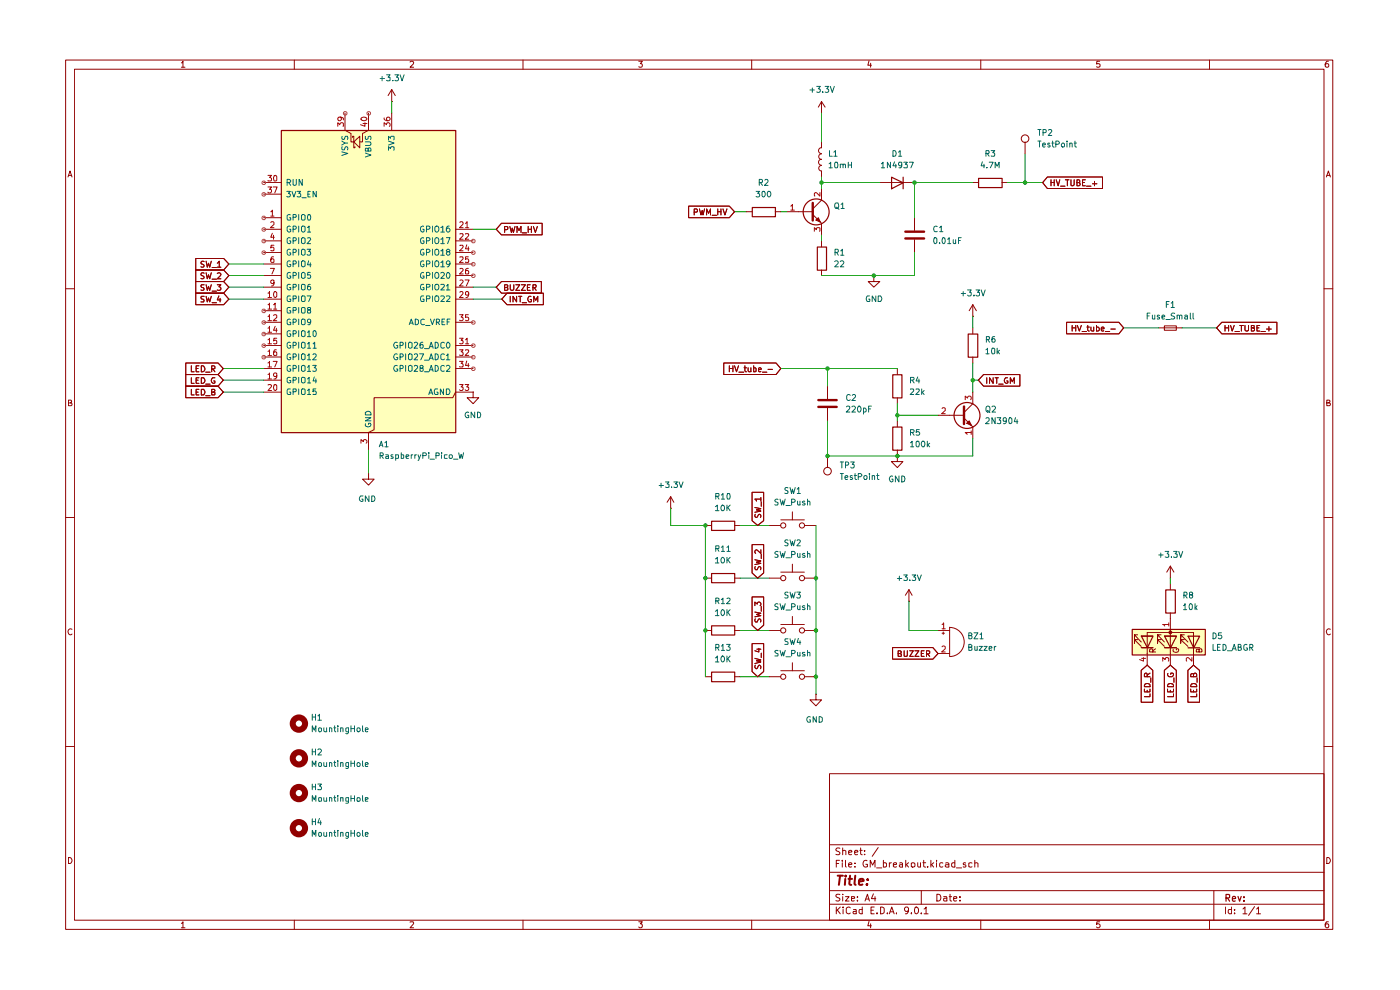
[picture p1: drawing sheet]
<svg xmlns="http://www.w3.org/2000/svg" width="297mm" height="210mm" viewBox="0 0 297 210" stroke-linecap="round" stroke-linejoin="round" font-family="sans-serif">
<g fill="none" stroke="#910000" stroke-width=".21">
<path d="M13.9 12.7h268.8v184.4h-268.8zM15.8 14.7h265.1v180.5h-265.1zM38.5 13.3h.1l.2-.3v1.3M38.5 14.3h.7M62.4 12.7v2M87 13.2l.5-.2 .3 .2-.1 .4-.7 .7h.8M111 12.7v2M135.5 13h.8l-.5 .5 .4 .1v.6h-.7M159.5 12.7v2M184.4 12.9l-.3 .9h.8M184.7 13.4v.9M208.1 12.7v2"/>
<path d="M233.3 13h-.6l-.1 .6h.7v.6h-.7M256.6 12.7v2M281.8 13a.71 .71 0 0 0-.7 .5 .71 .71 0 0 0 .3 .8l.4-.1v-.6l-.4-.1-.3 .3M14.4 37.5l.5-1.2 .4 1.2M14.5 37.2h.7M281.4 37.5l.4-1.2 .4 1.2M281.5 37.2h.6M13.9 61.3h1.9M280.9 61.3h1.8M14.5 85.5h.4l.3-.3-.2-.3h-.5v1.2h.6l.2-.5-.4-.1M281.5 85.5h.4l.2-.3-.1-.3h-.5v1.2h.6l.1-.5-.3-.1M13.9 109.8h1.9"/>
<path d="M280.9 109.8h1.8M15.3 133.5a.59 .59 0 0 0-.9 .5 .59 .59 0 0 0 .8 .6l.1-.1M282.2 133.5a.59 .59 0 0 0-.8 .5 .59 .59 0 0 0 .7 .6l.1-.1M13.9 158.4h1.9M280.9 158.4h1.8M176 164.1h104.9v31.1h-104.9zM176 179.2h104.9M178.2 180l-.6-.1-.3 .2 .1 .4 .8 .4-.1 .3h-.8M178.8 179.9v1.4M182.6 179.9v1.2l.3 .2M186.3 179.8l-1.3 1.8M14.5 181.9a.65 .65 0 0 1 .8 .6 .65 .65 0 0 1-.8 .7z"/>
<path d="M38.5 195.9l.3-.4v1.3M38.5 196.8h.7M62.4 195.2v1.9M87 195.6l.7-.1 .1 .3-.8 1h.8M111 195.2v1.9M135.5 195.5h.8l-.5 .5 .5 .2-.1 .5-.5 .1-.2-.2M159.5 195.2v1.9M176 191.8h104.9M176 188.9h104.9M176 185h104.9M177.4 192.4v1.4M177.4 183.2h.5"/>
<path d="M177.6 193l.7 .8M178.1 182.5h-.7v1.4M178.2 189.8h-.8l-.1 .3 .8 .4 .1 .4-.3 .2-.6-.1M178.3 192.4l-.9 .8M178.7 182.5v.2M178.7 183v.9M178.8 189.7v.1M178.8 180.5l.4-.1 .2 .1v.8M178.8 190.2v.9M178.9 192.4v.2M178.9 192.9v.9M179.4 190.2h.7l-.7 .9h.7"/>
<path d="M179.4 182.5v1.3l.1 .1M180 183.4l.7-.1-.2-.3-.5 .2v.6l.3 .1 .3-.1M180 180.8l.7-.1-.2-.3-.5 .1v.6l.3 .2 .3-.1M180.4 192.6l-.4-.2-.5 .3 .1 1 .4 .1 .4-.1M180.6 190.6l.7-.1-.1-.3h-.6v.8h.6M181.1 192.9h.5v.9M181.3 180.8l.7-.1-.2-.3h-.3l-.2 .1v.6l.2 .2 .4-.1M181.4 183.8v.1M181.4 183.1v.1M181.6 193.2l-.5 .1-.1 .2 .1 .3h.5M181.9 191v.1M181.9 190.2v.2"/>
<path d="M182.4 180.4h.5M182.9 192.9h-.5l-.2 .7a.45 .45 0 0 0 .7 .2M182.9 192.4v1.4M183.4 181.2v.1M183.4 180.5h.1M183.5 191.1l.5-1.4 .4 1.4M183.7 190.7h.7M183.9 182.6a.67 .67 0 0 0-.8 .7 .67 .67 0 0 0 .9 .5v-.5h-.3M184.4 195.4l-.3 1h.8M184.6 183.9v-1.4l.5 1 .5-1v1.4M184.7 196v.8M184.8 193.1h.5"/>
<path d="M185.3 189.6l-.4 1h.9M185.5 192.4h-.7v1.4h.7M185.6 190.2v.9M186 184.1h1.1M186 193.7v.1M186.8 192.4h.4l.4 .3v.8l-.4 .3h-.4zM187.4 183.1l.4-.1 .3 .3-.1 .5h-.6M187.4 182.5v1.4M188.3 193.7v.1M188.7 193.8l.5-1.4 .5 1.4M188.7 183v.9M188.8 193.4h.7"/>
<path d="M189.1 183l-.4 .3M189.5 183.4l.7-.1v-.2l-.4-.1-.3 .2 .1 .6h.6M190.2 193.7v.1M190.9 183.1l.4-.1 .2 .2v.7M191.5 183.3l-.6 .1-.1 .2 .2 .3 .5-.1M192.1 182.5v1.4M192.3 183.4l.4 .5M192.7 193l-.2 .3h-.4l-.2-.3v-.3l.2-.3h.4l.2 .3v.8l-.2 .3h-.4M192.7 183l-.6 .5M193.3 193.7v.1M193.3 183.1h.7v.7h-.7zM194.1 192.6l.2-.2a.75 .75 0 0 1 .6 .7 .75 .75 0 0 1-.6 .7l-.2-.1-.1-.4z"/>
<path d="M194.7 183v.8l.2 .1 .4-.1M195.3 183v.9M195.4 193.7v.1M195.4 188.9v2.9M195.8 183h.6M196 182.5v1.3l.4 .1M196 192.8l.5-.4v1.4M196 193.8h.9M196.8 183.8v.1M197.5 182.5v1.4M197.6 183.4l.5 .5M198.1 183l-.6 .5"/>
<path d="M198.7 182.5v.2M198.7 183v.9M198.7 189.7a.73 .73 0 0 1 .9 .7 .73 .73 0 0 1-.9 .7zM200 183.1l-.4-.1-.3 .3 .1 .5h.6M200.2 190.2h.6l.1 .9M200.6 183.1l.4-.1 .3 .2v.7M200.9 190.5l-.7 .1v.4h.7M201.3 183.3l-.7 .1-.1 .2 .3 .3 .5-.1M201.4 190.2h.5M201.5 189.7v1.3l.4 .1M202.3 190.6l.7-.1-.1-.3h-.5l-.1 .2v.6l.2 .1 .4-.1M202.6 183.1l-.5-.1-.2 .3 .1 .5h.6"/>
<path d="M202.6 182.5v1.4M202.9 184.1h1.1M203.7 191v.1M203.7 190.2v.2M204.8 183.1l-.3-.1-.2 .3 .1 .1h.4l.1 .4-.1 .1-.5-.1M206.2 183.1h-.7v.7h.7M206.8 183.1l.4-.1 .3 .2v.7M206.8 182.5v1.4M208.1 195.2v1.9M233.3 195.5h-.6l-.1 .6 .2-.1h.3l.3 .2v.3l-.3 .3h-.3l-.2-.2M256.6 195.2v1.9M257.5 188.9v6.3"/>
<path d="M260 192.4v1.4M261.2 192.9h-.5l-.1 .3v.4l.2 .2h.4M261.2 192.4v1.4M261.9 193.7v.1M261.9 192.9v.2M263.7 192.8l.4-.4v1.4M263.7 193.8h.8M266.1 192.3l-1.2 1.9M266.6 192.8l.4-.4v1.4M266.6 193.8h.8M281.5 181.9a.65 .65 0 0 1 .7 .6 .65 .65 0 0 1-.7 .7zM281.8 195.5h-.4l-.3 .5v.5l.3 .3 .4-.1v-.7h-.4l-.3 .2"/>
</g>
<path d="M260.1 190.5l.7-.1 .1-.6-.8-.1v1.5M260.4 190.5l.5 .7M261.4 190.7l.7-.1-.1-.4h-.5l-.1 .7 .2 .3 .4-.1M262.6 190.2l.4 1 .3-1M263.9 191v.2M263.9 190.2v.2" fill="none" stroke="#910000" stroke-width=".25"/>
<path d="M177.7 185.8h1.1M178.2 185.8l-.2 1.9M179.3 186.4l-.1 1.3M179.4 185.8v.1M180 186.4h.8M180.3 185.8l-.1 1.6 .4 .3M181.4 185.8l-.1 1.6 .2 .3M182.2 187l1-.1-.1-.4a.6 .6 0 0 0-.8 .2v.9h.7M184 187.5l-.1 .2-.1-.1 .2-.1-.1 .2M184.1 186.5v.2" fill="none" stroke="#910000" stroke-width=".42"/>
<g fill="#ffb">
<path d="M240.2 133.5h15.4v5.4h-15.4z"/>
<path d="M59.6 27.6h37v64.1h-37z"/>
</g>
<g fill="none" stroke="#910000" stroke-width=".21">
<path d="M206.4 67.1h.1M206.4 64.6l-.8 1.3M206.4 64.6l.7 1.3M206.4 64.6v2.5M206.4 69.5v1.3M206.4 75.7v1.3M208.7 79.5h7.7v2.4h-7.7l-1.1-1.3zM226.3 68.4h11.1l1 1.1-1 1.3h-11.1zM227.5 69v1.2M227.5 69.5h.7M228.2 69v1.2M228.6 69l.4 1.2 .4-1.2"/>
<path d="M229.6 70.3h.9M230.6 69.4h.5M230.8 69v1.1l.3 .1M231.4 69.4v.7l.3 .1 .3-.1M232 69.4v.8M232.6 69.5l.4-.1 .2 .2-.1 .5h-.5M232.6 69v1.2M233.6 69.8l.6-.1-.1-.3-.5 .1v.6l.2 .1 .3-.1M234.5 70.3h.9M235.7 69.8h.9M201.5 88.1h3M204.5 88.7l1.9 1.8"/>
<path d="M206.4 85.6l-1.9 1.9M209.3 80.1v1.2M210.7 80.1v1.2l-.8-1.2v1.2M211.1 80.1h.7M211.4 80.1v1.2M211.9 81.5h.9M213.7 80.1h-.4a.61 .61 0 0 0-.2 .8 .61 .61 0 0 0 .7 .3v-.4h-.2M214.3 81.3v-1.2l.5 .9 .4-.9v1.2M189.4 137.4h8.5l1.1 1.2-1.1 1.2h-8.5zM190.5 138.6h.5l.2-.2-.1-.3-.6-.1v1.2h.6l.1-.5-.2-.1M191.8 138l.1 1.2h.5l.1-1.2M193 138h.8l-.8 1.2h.8"/>
<path d="M194.1 138h.8l-.8 1.2h.8M195.4 138.6h.5M196 138h-.6v1.2h.6M196.5 138.7l.6-.1 .1-.5-.7-.1v1.2M196.8 138.7l.4 .5M199 138.6h2.5M199 133.7h2.5M199.9 134.3h.5M200.1 134.1v.5M201.5 139.2v-6.1a3.1 3.1 0 0 1 3 3.1 3.1 3.1 0 0 1-3 3.1"/>
</g>
<g fill="none" stroke="#910000" stroke-width=".25">
<path d="M205.4 70.9h2v4.9h-2z"/>
<circle cx="205.1" cy="88.1" r="2.75"/>
</g>
<path d="M199.9 132.5l.3-.4v1.3M199.9 137.2l.1-.2 .4 .1 .1 .5-.7 .7h.7M199.9 133.4h.6" fill="none" stroke="#b90000" stroke-width=".21"/>
<path d="M204.5 86.2v3.8" fill="none" stroke="#910000" stroke-width=".51"/>
<path d="M205.1 89.8l.5-.5 .5 1z" fill="#910000"/>
<g fill="none" stroke="#910000" stroke-width=".21">
<path d="M186.6 38.7h7.4M194 46.2v2.7M194 50.8v2.7M245.8 69.5h4.9M247 69.1h2.5v1h-2.5zM259.2 68.4h11.7v2.4h-11.7l-1.1-1.3zM259.9 69v1.2M259.9 69.5h.7M260.6 69v1.2M261.1 69l.3 1.2 .4-1.2M262 70.3h.9M263 69h.8"/>
<path d="M263.4 69v1.2M264.1 69v1l.3 .2h.2l.3-.2v-1M265.5 69.5h.5l.1-.4-.6-.1v1.2h.4l.2-.4-.3-.3M266.7 69.5h.4M267.2 69h-.5v1.2h.5M267.5 70.3h.9M268.7 69.8h1M269.2 69.3v.9M199 88.1h2.5M205.1 89.8l.5-.5 .5 1zM206.4 83.2v2.4M206.4 90.5v2.5"/>
<path d="M241.3 135.7h-.6v.7v-.7l1.4 1.4M241.3 134.7h-.6v.7v-.7l1.4 1.5M242.1 134.9h2.5zM242.1 137.4h2.5M243.4 138.6v-4.5h9.8v4.5M246.3 135.7h-.7v.7v-.7l1.4 1.4M246.3 134.7h-.7v.7v-.7l1.4 1.5M247 134.9h2.5zM247 137.4h2.5M248.3 122.6h.1M248.3 120.1l-.8 1.3M248.3 120.1l.7 1.3"/>
<path d="M248.3 120.1v2.5M248.3 123.8v1.3M248.3 130v1.2M248.3 133.7v4.9M251.2 135.7h-.7v.7v-.7l1.5 1.4M251.2 134.7h-.7v.7v-.7l1.5 1.5M242.1 142.2l1.3-1.1 1.2 1.1v6.8h-2.5zM242.8 146.2v.6h1.2v-.6M242.9 145.1h.9l.2 .1v.5h-1.2zM243.4 143.5v-.5l-.2-.2-.3 .1-.1 .6h1.2M243.4 146.4v.4M244 147.2v.6h-1.2"/>
<path d="M244 142.8l-.6 .4M244.1 143.8v.9M247 142.2l1.3-1.1 1.2 1.1v6.8h-2.5zM247.7 146.2v.6h1.3v-.6M247.8 142.9l-.1 .2 .2 .4h.9l.2-.4-.2-.3h-.4v.2M247.9 145.1h.9l.2 .6h-1.3zM248.3 146.4v.4M249 147.2v.6h-1.3M249 143.8v.9M252 142.2l1.2-1.1 1.3 1.1v6.8h-2.5zM252.6 146.2v.6h1.3v-.6M252.8 145.1h.9l.2 .6h-1.3z"/>
<path d="M253.2 143.1l.2-.3 .5 .2v.5h-1.3l.1-.5h.5v.5M253.2 146.4v.4M253.9 147.2v.6h-1.3M254 143.8v.9"/>
</g>
<path d="M199.9 86.7l.1-.2 .4 .1 .1 .5-.7 .7h.7M204.8 84.8v-.8l.5 .4 .1-.3h.5v.7M206 91.7h-1.2l.4 .5M206 91.4v.8" fill="none" stroke="#b90000" stroke-width=".21"/>
<path d="M192.1 49.1h3.9M192.1 50.6h3.9" fill="none" stroke="#910000" stroke-width=".51"/>
<path d="M189.1 37.6l2.5 1.2-2.5 1.2zM191.6 37.6v2.4M242.1 135h2.5l-1.2 2.4zM242.1 137.4h2.5M247.1 135h2.5l-1.3 2.4zM247.1 137.4h2.5M247.3 125.1h2v4.9h-2zM252 135h2.5l-1.3 2.4zM252 137.4h2.5" fill="none" stroke="#910000" stroke-width=".25"/>
<path d="M248.1 133.9h.4v.5h-.4z" fill="#910000"/>
<g fill="none" stroke="#910000" stroke-width=".21">
<path d="M174.3 24h.1M174.3 35.1a.59 .59 0 0 0-.6 .6 .59 .59 0 0 0 .6 .6v1.2M174.3 33.8a.63 .63 0 0 0-.7 .6 .63 .63 0 0 0 .7 .6M174.3 30.1v1.2a.66 .66 0 0 0-.7 .7 .66 .66 0 0 0 .7 .6 .59 .59 0 0 0-.6 .6 .59 .59 0 0 0 .6 .6M174.3 21.5l-.7 1.2M174.3 21.5l.7 1.2M174.3 21.5v2.5M206.4 38.7h1.2M212.6 38.7h1.1M217.5 30.1v2.5M222.2 37.5h11.7v2.5h-11.7l-1-1.3zM223 38.7h.6"/>
<path d="M223 38.1v1.3M223.6 38.1v1.3M224.1 38.1l.4 1.3 .3-1.3M225 39.5h.9M226 38.1h.8M226.4 38.1v1.3M227.2 38.1v1.2l.2 .1h.2l.3-.2v-1.1M228.5 38.7h.5l.1-.4-.2-.2h-.4v1.3l.6-.1v-.3l-.2-.3M229.7 38.7h.4M230.2 38.1h-.5v1.3h.5M230.5 39.5h.9M231.8 39h.9"/>
<path d="M232.2 38.5v.9M158.3 44.9h1.2M164.5 44.9h1.1M169.4 44.9h3M172.4 45.5l1.9 1.9M174.3 42.5l-1.9 1.8M142.3 107.8h.1M142.3 105.4l-.8 1.1M142.3 105.4l.7 1.1M142.3 105.4v2.4M243.4 138.6v2.5M244.6 138.3l-.1-.6h-.5l-.1 .6h1.2"/>
<path d="M245.1 137.6l-.5 .4M248.1 133.9h.4v.5h-.4zM248.3 131.2v2.5M248.3 138.6v2.5M248.9 137.7v.4a.61 .61 0 0 0 .8 .3 .61 .61 0 0 0 .3-.8h-.5v.3M253.2 138.6v2.5M254.4 137.9v-.2l.2-.1 .4 .1v.6h-1.2l.1-.6h.3l.2 .2v.4"/>
<circle cx="217.5" cy="29.4" r=".8"/>
</g>
<g fill="none" stroke="#910000" stroke-width=".25">
<path d="M207.6 37.8h5v2h-5zM159.6 44h4.9v2h-4.9zM240.2 133.5h15.5v5.4h-15.5z"/>
<circle cx="173.1" cy="45" r="2.75"/>
</g>
<path d="M242.2 139.7h.8M242.6 139.5v.7l-.8-.3M247.9 132.5h-1.2l.4 .3M247.9 132.1v.7M252.9 139.5v.7l-.9-.7-.3 .2 .1 .5M246.7 140.2v-.7l.5 .4 .1-.3h.6v.6" fill="none" stroke="#b90000" stroke-width=".21"/>
<path d="M172.4 43v3.8" fill="none" stroke="#910000" stroke-width=".51"/>
<path d="M173.6 46.2l.4 .9-.9-.4z" fill="#910000"/>
<g fill="none" stroke="#910000" stroke-width=".21">
<path d="M83.1 19l-.8 1.3M83.1 19l.8 1.3M83.1 19v2.5M55.9 38.7h3.7M73.2 24v3.6l1.3 .7v1.8h.6M74.8 29.2v-.3h.3v2.5h.2v-.3M75.1 30.1l1.2-1.2v2.5zM78.2 24v3.6l-1.3 .7v1.8h-.6M83.1 21.5h.1M83.1 24v3.6M174.3 40v2.5M222.2 37.5h11.7v2.5h-11.7l-1-1.3z"/>
<path d="M223 38.7h.6M223 38.1v1.3M223.6 38.1v1.3M224.1 38.1l.4 1.3 .3-1.3M225 39.5h.9M226 38.1h.8M226.4 38.1v1.3M227.2 38.1v1.2l.2 .1h.2l.3-.2v-1.1M228.5 38.7h.5l.1-.4-.2-.2h-.4v1.3l.6-.1v-.3l-.2-.3M229.7 38.7h.4M230.2 38.1h-.5v1.3h.5M230.5 39.5h.9"/>
<path d="M231.8 39h.9M232.2 38.5v.9M41.5 57.3h6l1.1 1.2-1.1 1.2h-6zM41.5 54.8h6l1.1 1.2-1.1 1.3h-6zM41.5 59.7h6l1.1 1.2-1.1 1.3h-6zM43.3 57.9h-.6v.6l.5 .1 .1 .3-.3 .2-.4-.1M43.3 55.5h-.6v.5l.5 .2 .1 .2-.3 .3-.4-.1M43.7 57.9l.3 1.2 .2-.8 .3 .8 .3-1.2M43.7 55.4l.3 1.3 .2-.9 .3 .9 .3-1.3M45 59.2h.9M45 56.8h.9M46.1 58l.5-.1 .3 .2-.1 .4-.7 .6h.8"/>
<path d="M46.1 55.8l.4-.4v1.3M46.1 56.7h.8M55.9 41.2h3.7M55.9 46.2h3.7M55.9 48.6h3.7M55.9 51.1h3.7M55.9 53.5h3.7M55.9 56h3.7M55.9 58.5h3.7M96.6 48.6h3.8M96.6 51.1h3.8M96.6 53.5h3.8"/>
<path d="M96.6 56h3.8M96.6 58.5h3.8M106.4 59.7h8.4v2.5h-8.4l-1.1-1.3zM106.4 47.4h8.6v2.4h-8.6l-1.1-1.2zM107.1 48.7l.5-.1 .1-.5-.6-.1v1.3M108.2 48l.3 1.3 .2-.9 .2 .9 .4-1.3M109.7 49.3v-1.3l.4 .9 .4-.9v1.3M110.8 49.4h.9M112.1 48.6h.6M112.1 48v1.3M112.7 48v1.3M113.2 48l.4 1.3 .4-1.3"/>
<path d="M146.1 43.7h8.6l1.1 1.2-1.1 1.3h-8.6zM147.3 45l.6-.1v-.4l-.1-.2h-.5v1.3M148.4 44.3l.3 1.3 .3-.9 .1 .9 .4-1.3M149.9 45.6v-1.3l.4 .9 .4-.9v1.3M151.1 45.7h.9M152.3 44.9h.6M152.3 44.3v1.3M152.9 44.3v1.3M153.4 44.3l.4 1.3 .4-1.3M166.9 44.9h2.5M173.1 46.7l.5-.5 .4 .9zM174.3 47.4v2.4"/>
<path d="M174.3 51.1v1.3M174.3 57.3v1.2M185.4 58.5v1.2h1.2l-1.2 1.2-1.2-1.2h1.2M185.4 58.5h.1M39.4 79.5h6.9l1.1 1.1-1.1 1.3h-6.9zM39.4 77h6.9l1.1 1.2-1.1 1.3h-6.9zM40.6 77.6v1.3h.6M41.5 62.2h6l1.1 1.3-1.1 1.1h-6zM41.6 78.2h.4M42.2 77.6h-.6v1.3h.6M42.7 77.6a.65 .65 0 0 1 .8 .6 .65 .65 0 0 1-.8 .7zM43.3 60.4h-.6a.47 .47 0 0 0 .1 .5 .47 .47 0 0 0 .4 .2v.4h-.6"/>
<path d="M43.3 62.9h-.6a.47 .47 0 0 0 .1 .5 .47 .47 0 0 0 .4 .1v.5h-.6M43.6 78.9h1M43.7 60.4l.3 1.2 .2-.9 .3 .9 .3-1.2M43.7 62.9l.3 1.1 .2-.8 .3 .8 .3-1.1M44.9 78.3l.7-.1v-.4l-.7-.2v1.3M45 61.8h.9M45 64.2h.9M45.2 78.3l.4 .6M46.1 60.4h.8l-.5 .4 .5 .3-.1 .4h-.7M46.4 62.8l-.3 .8h.8M46.7 63.3v.7M55.9 78.2h3.7"/>
<path d="M55.9 60.9h3.7M55.9 63.5h3.7M55.9 65.9h3.7M55.9 68.4h3.7M55.9 70.8h3.7M55.9 73.3h3.7M55.9 75.7h3.7M96.6 78.2h3.8M96.6 60.9h3.8M96.6 63.5h3.8M96.6 68.4h3.8M96.6 73.3h3.8"/>
<path d="M96.6 75.7h3.8M107.1 61h.4l.2-.3-.1-.3h-.5v1.2l.6-.1v-.4l-.2-.1M107.6 62.2h7.7v2.4h-7.7l-1.1-1.1zM108.2 60.4v.9l.3 .3h.2l.3-.3v-.9M108.2 62.9v1.1M109.4 60.4h.9l-.9 1.2h.9M109.6 62.9v1.1l-.8-1.1v1.1M110 62.9h.7M110.4 62.9v1.1M110.6 60.4h.9l-.9 1.2h.9M110.8 64.2h.9M111.9 61h.4"/>
<path d="M112.5 60.4h-.6v1.2h.6M112.6 62.9a.66 .66 0 0 0-.6 .4 .66 .66 0 0 0 .2 .7h.5v-.5h-.2M113.1 61h.6v-.6h-.6v1.2M113.2 64v-1.1l.5 .8 .4-.8v1.1M113.3 61l.4 .6M153.5 77h11.1l1 1.2-1 1.3h-11.1zM154.7 77.6v1.3M154.7 78.2h.8M155.5 77.6v1.3M155.8 77.6l.4 1.3 .5-1.3M156.8 78.9h1M157.9 78h.5"/>
<path d="M158 77.6v1.1l.4 .2M158.7 78v.7l.2 .2 .4-.1M159.3 78v.9M159.9 78.1l.3-.1 .2 .2v.6h-.5M159.9 77.6v1.3M160.9 78.4h.6l-.2-.4-.4 .2v.5l.2 .2 .3-.1M161.8 78.9h.9M162.9 78.4h1M190.4 78.2v1.3M208.7 79.5h7.7v2.4h-7.7l-1.1-1.3zM226.3 68.4h11.1l1 1.1-1 1.3h-11.1zM227.5 69v1.2"/>
<path d="M227.5 69.5h.7M228.2 69v1.2M228.6 69l.4 1.2 .4-1.2M229.6 70.3h.9M230.6 69.4h.5M230.8 69v1.1l.3 .1M231.4 69.4v.7l.3 .1 .3-.1M232 69.4v.8M232.6 69.5l.4-.1 .2 .2-.1 .5h-.5M232.6 69v1.2M233.6 69.8l.6-.1-.1-.3-.5 .1v.6l.2 .1 .3-.1M234.5 70.3h.9"/>
<path d="M235.7 69.8h.9M259.2 68.4h11.7v2.4h-11.7l-1.1-1.3zM259.9 69.5h.7M259.9 69v1.2M260.6 69v1.2M261.1 69l.3 1.2 .4-1.2M262 70.3h.9M263 69h.8M263.4 69v1.2M264.1 69v1l.3 .2h.2l.3-.2v-1M265.5 69.5h.5l.1-.4-.6-.1v1.2h.4l.2-.4-.3-.3M266.7 69.5h.4"/>
<path d="M267.2 69h-.5v1.2h.5M267.5 70.3h.9M268.7 69.8h1M269.2 69.3v.9M39.4 81.9h6.9l1.1 1.3-1.1 1.2h-6.9zM40.6 82.6v1.2h.6M40.6 80.1v1.2h.6M41.6 80.6h.4M41.6 83.2h.4M42.2 82.6h-.6v1.2h.6M42.2 80.1h-.6v1.2h.6M42.7 82.6h.5l.2 .2 .1 .5-.3 .5h-.5z"/>
<path d="M42.7 80.1h.5a.66 .66 0 0 1 .2 .8 .66 .66 0 0 1-.7 .4zM43.6 83.9h1M43.6 81.5h1M44.9 83.2h.4l.3-.3-.2-.3h-.5v1.2h.6l.1-.5-.3-.1M45.6 80.1h-.5a.61 .61 0 0 0-.2 .8 .61 .61 0 0 0 .7 .3v-.4h-.3M55.9 80.6h3.7M55.9 83.2h3.7M100.4 83.2h-3.8l-.6 1.2h-16.6v6.7l-1.2 .6v3.8M100.4 83.2v1.2h1.2l-1.2 1.2-1.3-1.2h1.3M100.4 83.2h.1M175.6 81.9v2.7M175.6 86.6v2.7"/>
<path d="M175.6 96.7v2.5M190.4 96.7v1.2h1.2l-1.2 1.3-1.3-1.3h1.3M190.4 96.7h.1M190.4 84.4v1.2M190.4 89.3v1.2M190.4 95.5v1.2M209.3 80.1v1.2M210.7 80.1v1.2l-.8-1.2v1.2M211.1 80.1h.7M211.4 80.1v1.2M211.9 81.5h.9M213.7 80.1h-.4a.61 .61 0 0 0-.2 .8 .61 .61 0 0 0 .7 .3v-.4h-.2"/>
<path d="M214.3 81.3v-1.2l.5 .9 .4-.9v1.2M78.2 100.4v1.2h1.2l-1.2 1.3-1.3-1.3h1.3M78.2 100.4h.1M149.6 111.5h1.3M155.8 111.5h1.2M159.5 115.5h2.5v6l-1.3 1.1-1.2-1.1zM159.5 104.4h2.5v6l-1.3 1.1-1.2-1.1zM160.1 118.7l1.3 .3-.9 .2 .9 .3-1.3 .3M160.1 107.6l1.3 .3-.9 .3 .9 .2-1.3 .3M160.2 109.1v.6h.4l.3-.5 .3-.1 .2 .2-.1 .5M161.4 116.6v.8l-.9-.8-.4 .3v.3l.2 .2M161.4 105.9h-1.3l.4 .4"/>
<path d="M161.4 105.5v.8M161.5 106.5v.9M161.5 117.6v.9M163.2 111.5h2.4M165.6 110.3h5M168.1 108.6v1.7M168.1 119.7v1.7M170.6 111.5h2.5M149.6 133.7h1.3M149.6 122.6h1.3M155.8 133.7h1.2M155.8 122.6h1.2"/>
<path d="M159.5 136.5h2.5v5.9l-1.3 1.1-1.2-1.1zM159.5 126.6h2.5v6l-1.3 1.1-1.2-1.1zM160.1 139.7l1.3 .3-.9 .2 .9 .2-1.3 .4M160.1 129.8l1.3 .3-.9 .2 .9 .3-1.3 .2M160.1 128.5v-.8l.5 .4 .1-.3 .5-.1 .2 .3v.3l-.2 .2M160.2 131.3l-.1 .4 .2 .2h.3l.5-.6 .3 .2-.1 .4M160.2 120.2l-.1 .4 .2 .3h.3l.5-.7 .3 .2-.1 .5M160.6 137.7h.8M161 137.5v.8l-.9-.3M161.5 128.6v1.1M161.5 138.6v.9M163.2 133.7h2.4"/>
<path d="M163.2 122.6h2.4M165.6 121.4h5M165.6 132.5h5M168.1 130.8v1.7M170.6 133.7h2.5M170.6 122.6h2.5M189.4 137.4h8.5l1.1 1.2-1.1 1.2h-8.5zM190.5 138.6h.5l.2-.2-.1-.3-.6-.1v1.2h.6l.1-.5-.2-.1M191.8 138l.1 1.2h.5l.1-1.2M192.8 127.5h.1M192.8 125.1l-.7 1.2M192.8 125.1l.7 1.2"/>
<path d="M192.8 125.1v2.4M193 138h.8l-.8 1.2h.8M194.1 138h.8l-.8 1.2h.8M195.4 138.6h.5M196 138h-.6v1.2h.6M196.5 138.7l.6-.1 .1-.5-.7-.1v1.2M196.8 138.7l.4 .5M149.6 143.5h1.3M155.8 143.5h1.2M160.2 141.1l-.1 .5 .3 .3 .2-.1 .5-.7 .3 .2-.1 .6M163.2 143.5h2.4M165.6 142.3h5"/>
<path d="M168.1 140.6v1.7M170.6 143.5h2.5M173.1 147.3v1.2h1.2l-1.2 1.2-1.3-1.2h1.3M173.1 147.3h.1M242.1 142.2l1.3-1.1 1.2 1.1v6.8h-2.5zM242.8 146.2v.6h1.2v-.6M242.9 145.1h.9l.2 .1v.5h-1.2zM243.4 143.5v-.5l-.2-.2-.3 .1-.1 .6h1.2M243.4 146.4v.4M244 147.2v.6h-1.2M244 142.8l-.6 .4M244.1 143.8v.9"/>
<path d="M247 142.2l1.3-1.1 1.2 1.1v6.8h-2.5zM247.7 146.2v.6h1.3v-.6M247.8 142.9l-.1 .2 .2 .4h.9l.2-.4-.2-.3h-.4v.2M247.9 145.1h.9l.2 .6h-1.3zM248.3 146.4v.4M249 147.2v.6h-1.3M249 143.8v.9M252 142.2l1.2-1.1 1.3 1.1v6.8h-2.5zM252.6 146.2v.6h1.3v-.6M252.8 145.1h.9l.2 .6h-1.3zM253.2 143.1l.2-.3 .5 .2v.5h-1.3l.1-.5h.5v.5M253.2 146.4v.4"/>
<path d="M253.9 147.2v.6h-1.3M254 143.8v.9"/>
<circle cx="175.6" cy="99.9" r=".8"/>
<circle cx="166.2" cy="111.5" r=".55"/>
<circle cx="170.1" cy="111.5" r=".55"/>
<circle cx="166.2" cy="122.6" r=".55"/>
<circle cx="166.2" cy="133.7" r=".55"/>
<circle cx="170.1" cy="133.7" r=".55"/>
<circle cx="170.1" cy="122.6" r=".55"/>
<circle cx="166.2" cy="143.5" r=".55"/>
<circle cx="170.1" cy="143.5" r=".55"/>
</g>
<g fill="none" stroke="#b90000" stroke-width=".21">
<path d="M56.8 37.2h.8l-.4 .4 .4 .3v.3l-.2 .2-.6-.1M56.8 39.7h.8l-.4 .5 .4 .1v.4l-.2 .2h-.4l-.2-.1M57.9 39.7h.9l-.5 1.2M58.1 37.3l.4-.1 .2 .3v.7l-.2 .2-.4-.1zM71.7 26.8v-.8l.4 .5 .2-.5h.4l.2 .2-.1 .6M72.2 24.8l.2 .3v.3l-.2 .2-.5-.1v-.4l.2-.3 .9 .2 .1 .4M76.7 25a.61 .61 0 0 1 .7-.2 .61 .61 0 0 1 .4 .6 .75 .75 0 0 1-1.2-.2zM77 26.2h.8M77.4 26v.8l-.9-.3M81.5 26.8v-.8l.5 .5 .1-.4 .4-.1 .3 .3v.3l-.2 .2M81.5 25a.72 .72 0 0 0 .5 .6 .72 .72 0 0 0 .8-.2v-.3l-.3-.3h-.3l-.2 .3 .1 .4 .1 .1M57.4 56.9h.8l-.5 1.2"/>
<path d="M57.4 44.9h.2l.2-.3v1.2M57.4 47.2l.2-.2h.3l.2 .2v.4l-.7 .7h.7M57.4 45.8h.7M57.8 49.5l-.4 .8h.8M58 54.5l-.4 .1a.94 .94 0 0 0 0 1.1l.5-.1v-.5l-.4-.2-.3 .3M58 49.9v.9M58.1 52h-.6l-.1 .6 .2-.2h.3l.2 .2v.5h-.7M58.1 59.9v.2a.42 .42 0 0 1-.5-.1 .42 .42 0 0 1-.1-.5h.6v.8l-.2 .3-.3 .1M97.6 47.2l.4-.2 .3 .4-.8 .9h.8M97.6 49.7l.6-.1 .1 .3-.8 .9h.8M97.6 52.1l.6-.1 .1 .4-.8 .8h.8M97.6 54.6l.6-.1 .1 .3-.8 .9h.8"/>
<path d="M97.6 57l.4-.1 .3 .4-.8 .8h.8M97.6 59.5l.4-.1 .3 .3-.8 1h.8M98.7 59.4h.8l-.6 1.3M98.8 47.4l.3-.4v1.3M98.8 49.7l.6-.1v.3l-.7 .9h.7M98.8 48.3h.6M99 51.9l-.2 .9h.7M99.4 54.5h-.6v.6l.1-.2 .5 .1v.7l-.6-.1M99.4 56.9l-.6 .3v.8l.6 .1v-.7h-.5l-.1 .2M99.4 52.4v.8M167.8 43.7l.3-.3v1.2M167.8 44.6h.7"/>
<path d="M172.8 49.1v-.8l.4 .4 .1-.4h.6v.8M173.9 40.8v.8l-.8-.8-.3 .3v.5M56.8 62.2h.2l.2-.4v1.3M56.8 64.6h.2l.2-.3v1.3M56.8 67.2l.4-.4v1.2M56.8 69.6l.4-.4v1.3M56.8 72.1l.4-.4v1.2M56.8 74.5l.4-.3v1.2M56.8 77l.4-.3v1.1M56.8 79.5l.4-.4v1.3M56.8 63.1h.8M56.8 65.6h.8"/>
<path d="M56.8 68h.8M56.8 70.5h.8M56.8 72.9h.8M56.8 75.4h.8M56.8 77.8h.8M57.9 76.7h.9l-.5 1.1M58 64.6l.4-.3v1.3M58 66.9l.2-.1h.3l.2 .1v.4l-.8 .7h.8M58 65.6h.7M58.1 62l.4-.2 .2 .3v.8l-.2 .2a.72 .72 0 0 1-.4-1.1zM58.4 69.2l-.4 .9h.8M58.6 74.2l-.4 .1-.2 .9 .1 .2 .6-.1v-.5l-.2-.2-.4 .1-.1 .2"/>
<path d="M58.6 69.6v.9M58.7 71.7h-.6l-.1 .6 .2-.1h.3l.2 .1v.5h-.7M58.7 79.6l-.2 .3-.4-.1v-.6h.6v.8l-.2 .3-.4 .1M97.5 66.8h.8l-.5 .5h.4v.6h-.7M97.5 71.7h.8l-.5 .5 .4 .1v.5h-.7M97.5 74.2h.8l-.5 .4 .5 .3-.1 .5-.7-.1M97.5 76.7h.8l-.5 .4 .5 .2-.1 .5h-.7M97.6 62l.4-.2 .3 .4-.8 .9h.8M98.8 72.1l.3-.4v1.2M98.8 74.3l.6-.1v.3l-.7 .9h.7M98.8 72.9h.6M99 76.6l-.2 .9h.7"/>
<path d="M99.4 66.8h-.6v.5h.4l.2 .2v.4h-.6M99.4 77.1v.7M99.4 62.4l-.2 .2-.4-.1v-.5l.4-.2a.72 .72 0 0 1 .2 .8 .72 .72 0 0 1-.6 .5M56.8 81.7l.6-.1 .2 .2-.8 1h.8M56.8 80.4h.8M58.1 81.7l.4-.1 .2 .2v.8l-.2 .2a.77 .77 0 0 1-.4-1.1zM76.6 94v-.7l.5 .4 .2-.4h.3l.2 .2v.3l-.1 .2M97.5 81.6h.8l-.5 .5h.4v.7h-.5l-.2-.1M98.7 81.6h.7l-.4 .5h.4v.7h-.6l-.1-.1"/>
</g>
<path d="M59.7 27.7h37v64.1h-37zM173.4 52.4h1.9v4.9h-1.9zM189.4 79.5h1.9v4.9h-1.9zM189.4 90.6h1.9v4.9h-1.9zM151 110.6h4.9v1.9h-4.9zM151 132.8h4.9v1.9h-4.9zM151 121.7h4.9v1.9h-4.9zM151 142.6h4.9v2h-4.9z" fill="none" stroke="#910000" stroke-width=".25"/>
<path d="M173.6 84.9h3.9M173.6 86.3h3.9" fill="none" stroke="#910000" stroke-width=".51"/>
<g fill="none" stroke="#006665" stroke-width=".21">
<path d="M60.9 38.7l.7-.1 .1-.3-.3-.2h-.5v1.2M61.3 38.7l.4 .6M62.2 38.1l.1 1.1a.36 .36 0 0 0 .6-.1v-1M64.1 38.1v1.2l-.6-1.2v1.2M72.5 32.2l1.3 .3-1.3 .5M72.5 29.9l.7 .4-.7 .5M72.6 31.1l-.1 .5 .2 .2h.3l.4-.7 .4 .3-.1 .4M72.6 28.9l-.1 .4 .3 .3 .3-.1 .2-.6h.4v.7M73.2 30.3h.6M77.5 32.5l1.2 .4-1.2 .4M77.5 30.1h.9l.3 .2v.3l-.3 .3h-.9M77.5 28.9v.6l.2 .1 .3-.1 .3-.6h.3v.7"/>
<path d="M78.1 31.6l.2-.2h.3l.1 .6h-1.2v-.5l.4-.1 .2 .2v.4M82.4 31.9v-.8l.4 .4 .3-.4 .5 .1-.1 .7M82.4 29.9l1.2 .4-1.2 .5M82.4 29.7v-.8l.4 .4 .2-.4h.5v.8M60.8 40.6h.8l-.4 .4 .4 .3-.1 .4h-.7M61.6 45.6a.45 .45 0 0 0-.7 .2v.6l.2 .3 .6-.1v-.4h-.3M61.6 48a.45 .45 0 0 0-.7 .2l.1 .8a.37 .37 0 0 0 .3 .2 .37 .37 0 0 0 .4-.1v-.5h-.3M61.6 50.5l-.3-.1-.4 .4v.5l.4 .4 .4-.2v-.4h-.3M61.6 53l-.3-.1-.4 .3v.6l.2 .3h.3l.3-.1v-.4h-.3M61.6 55.4l-.3-.1-.4 .4v.6l.2 .2 .3 .1 .3-.2v-.3h-.3M61.6 57.9a.42 .42 0 0 0-.7 .2v.7a.52 .52 0 0 0 .8 .2v-.5h-.3M61.9 40.6l.5 1.2 .4-1.2"/>
<path d="M62.2 46.1h.6v-.5l-.6-.1v1.2M62.2 48.6h.6v-.6h-.6v1.2M62.2 51.1l.6-.1v-.5l-.6-.1v1.3M62.2 53.5h.6v-.5l-.6-.1v1.2M62.2 56l.6-.1v-.5l-.6-.1v1.3M62.2 58.5l.6-.1v-.5l-.6-.1v1.2M63 40.6h.8l-.4 .4 .4 .2v.5h-.8M63.4 45.5v1.2M63.4 48v1.2M63.4 50.4v1.3M63.4 52.9v1.2M63.4 55.3v1.3"/>
<path d="M63.4 57.8v1.2M64 45.7l.2-.2 .5 .2v.8l-.1 .2h-.5l-.1-.2zM64 48.1l.2-.1 .5 .1v.9l-.2 .2h-.3l-.2-.2zM64 50.6l.2-.2 .5 .2v.9l-.2 .2-.5-.2zM64 53l.2-.1 .5 .1v1l-.2 .1-.5-.1zM64 55.5l.2-.2 .5 .2v.9l-.2 .2-.5-.2zM64 41.9h1M64.2 57.8h.3l.2 .2v.9l-.2 .1-.5-.1v-.9zM65.1 52.9h.8l-.4 .5h.3v.7h-.5l-.2-.1M65.2 48.3l.4-.3v1.2M65.2 50.5l.5-.1 .2 .4-.8 .9h.8M65.2 49.2h.7"/>
<path d="M65.3 45.6l.4-.1a.86 .86 0 0 1 0 1.2l-.4-.1zM65.3 41.2h.4M65.5 55.3l-.3 .9h.8M65.8 40.6h-.5v1.2h.5M65.8 57.8h-.5l-.1 .6h.6l.1 .4-.2 .2h-.5M65.8 55.7v.9M67.1 40.6v1.2l-.7-1.2v1.2M89.9 48h-.1a.6 .6 0 0 0-.6 .6 .6 .6 0 0 0 .7 .5l.1-.5h-.3M89.9 50.5l-.1-.1a.64 .64 0 0 0-.6 .6 .64 .64 0 0 0 .5 .7l.3-.2v-.4h-.3M89.9 53l-.1-.1a.64 .64 0 0 0-.6 .6 .64 .64 0 0 0 .5 .6l.3-.1v-.4h-.3M89.9 55.4l-.1-.1a.64 .64 0 0 0-.6 .6 .64 .64 0 0 0 .5 .7l.3-.2v-.3h-.3M89.9 57.9a.61 .61 0 0 0-.7 .2 .61 .61 0 0 0 .1 .8l.3 .1h.4v-.5h-.3"/>
<path d="M90.5 48.6h.5l.2-.2-.1-.4h-.6v1.2M90.5 51.1h.5l.2-.3-.1-.3-.6-.1v1.3M90.5 53.5h.5l.2-.4-.2-.2h-.5v1.2M90.5 56l.6-.1 .1-.3-.2-.3h-.5v1.3M90.5 58.5l.6-.1 .1-.4-.2-.2h-.5v1.2M91.7 48v1.2M91.7 50.4v1.3M91.7 52.9v1.2M91.7 55.3v1.3M91.7 57.8v1.2M92.3 48.1l.3-.1h.3a.8 .8 0 0 1-.2 1.2h-.1a.79 .79 0 0 1-.3-1.1zM92.3 50.6l.3-.2 .4 .2 .1 .7-.4 .4-.4-.2z"/>
<path d="M92.3 53l.3-.1 .4 .1 .1 .7-.4 .4-.4-.1zM92.3 55.5l.3-.2 .4 .2 .1 .7-.4 .4-.4-.2zM92.4 57.9l.3-.1a.73 .73 0 0 1 0 1.2h-.3a.87 .87 0 0 1 0-1.1zM93.5 48.3l.4-.3v1.2M93.5 50.8l.4-.4v1.3M93.5 53.2l.4-.3v1.2M93.5 55.7l.4-.4v1.3M93.5 57.9l.2-.1h.3l.3 .2-.1 .4-.7 .6h.8M93.5 49.2h.8M93.5 51.7h.8M93.5 54.1h.8M93.5 56.6h.8"/>
<path d="M94.7 50.4h.8l-.6 1.3M94.9 57.9l.1-.1a.68 .68 0 0 1 .5 .6 .68 .68 0 0 1-.5 .6l-.3-.5zM94.9 53.4l-.2-.2 .2-.3h.3l.3 .2-.2 .3h-.4l-.2 .2v.3l.2 .2h.3l.3-.2v-.3l-.3-.2M95.3 48h-.4a.92 .92 0 0 0 0 1.2h.3l.3-.2v-.4l-.3-.2h-.3l-.2 .2M95.5 55.9l-.2 .2h-.4l-.2-.2v-.3l.2-.3h.3l.3 .3-.1 .7-.2 .2-.3 .1M61.6 60.3h-.5l-.2 .3v.7a.52 .52 0 0 0 .8 .1v-.4h-.3M61.6 62.8h-.5l-.2 .2v.7l.2 .3 .6-.1v-.4h-.3M61.6 65.2h-.5l-.2 .3v.7l.2 .2 .6-.1v-.4h-.3M61.6 67.8a.45 .45 0 0 0-.7 .1v.7l.2 .3 .6-.1v-.4h-.3M61.6 70.2l-.3-.1-.4 .4v.6l.4 .3 .4-.2v-.4h-.3M61.6 72.7l-.3-.1-.4 .3v.6l.4 .4 .4-.2v-.4h-.3M61.6 75.1h-.3l-.4 .3v.6l.2 .2 .3 .1 .3-.1v-.4h-.3"/>
<path d="M61.6 77.6l-.3-.1-.4 .3v.6l.2 .3h.6v-.4h-.3M62.2 60.9l.6-.1v-.5h-.6v1.2M62.2 63.4h.6v-.6h-.6v1.2M62.2 65.8h.6v-.6h-.6v1.2M62.2 68.4l.6-.1v-.5l-.6-.1v1.2M62.2 70.8l.6-.1v-.5l-.6-.1v1.3M62.2 73.3l.6-.1v-.5l-.6-.1v1.3M62.2 75.7l.6-.1v-.5h-.6v1.2M62.2 78.2l.6-.1v-.5l-.6-.1v1.3M63.4 60.3v1.2M63.4 62.8v1.2M63.4 65.2v1.2"/>
<path d="M63.4 67.7v1.2M63.4 70.1v1.3M63.4 72.6v1.3M63.4 75.1v1.2M63.4 77.5v1.3M64 60.5l.1-.2h.5l.1 .2v.8l-.2 .2-.5-.2zM64 62.9l.1-.1h.5l.1 .1v.9l-.1 .2h-.5l-.1-.2zM64 65.4l.1-.2h.5l.1 .2v.8l-.1 .2h-.5l-.1-.2zM64 67.9l.2-.2 .5 .2v.8l-.1 .2h-.5l-.1-.2zM64 70.3l.2-.2 .5 .2v.9l-.2 .2-.5-.2zM64 72.8l.2-.2 .5 .2v.9l-.2 .2-.5-.2zM64 75.2l.2-.1 .5 .1v1l-.2 .1-.5-.1z"/>
<path d="M64 77.7l.2-.2 .5 .2v.9l-.2 .2-.5-.2zM65.1 62.8h.9l-.5 1.2M65.2 70.5l.4-.4v1.3M65.2 72.9l.4-.3v1.3M65.2 75.4l.4-.3v1.2M65.2 77.9l.4-.4v1.3M65.2 71.4h.7M65.2 73.9h.7M65.2 76.3h.7M65.2 78.8h.7M65.5 65.7l-.3-.2 .1-.3h.5v.5l-.6 .3 .1 .4h.5l.1-.4-.2-.3M65.8 60.3l-.4 .1-.2 .9a.35 .35 0 0 0 .4 .2 .35 .35 0 0 0 .3-.2v-.3a.35 .35 0 0 0-.3-.3 .35 .35 0 0 0-.4 .3"/>
<path d="M65.9 68.2a.35 .35 0 0 1-.3 .3 .35 .35 0 0 1-.4-.3v-.3a.35 .35 0 0 1 .4-.2 .35 .35 0 0 1 .3 .2l-.2 .9-.4 .1M66.3 77.5h.8l-.4 .5 .3 .1v.6h-.7M66.4 72.9l.4-.3v1.3M66.4 75.2l.4-.1 .3 .3-.8 .9h.8M66.4 73.9h.7M66.5 70.2l.3-.1a.78 .78 0 0 1-.1 1.3l-.3-.2zM66.7 80l-.3 .8h.8M84.3 72.7l-.2-.1a.64 .64 0 0 0-.6 .6 .64 .64 0 0 0 .6 .7l.3-.2v-.4h-.3M84.3 75.1h-.2a.6 .6 0 0 0-.6 .6 .6 .6 0 0 0 .8 .5l.1-.4h-.3M84.3 77.6l-.2-.1a.6 .6 0 0 0-.6 .7 .6 .6 0 0 0 .8 .5l.1-.4h-.3M84.9 73.3l.6-.1v-.5l-.6-.1v1.3M84.9 75.7l.6-.1v-.5h-.6v1.2"/>
<path d="M84.9 78.2l.6-.1v-.5l-.6-.1v1.3M86.1 72.6v1.3M86.1 75.1v1.2M86.1 77.5v1.3M86.7 72.8l.2-.2 .5 .2v.9l-.2 .2-.5-.2zM86.7 75.2l.2-.1 .5 .1v1l-.2 .1-.5-.1zM86.7 77.7l.2-.2 .5 .2v.9l-.2 .2-.5-.2zM86.8 68.9l.4-1.2 .5 1.2M87 68.5h.6M87.9 72.8l.4-.2 .3 .3-.8 1h.8M87.9 75.2l.4-.1 .3 .3-.8 .9h.8M87.9 77.7l.4-.2 .3 .4-.8 .9h.8"/>
<path d="M88.1 67.7l.7 .2v.7l-.3 .3h-.4zM89 75.1h.9l-.6 1.2M89.3 78.1l-.2-.4 .2-.2 .4 .1v.4l-.6 .2v.5l.2 .1h.2l.3-.3-.1-.4h-.2M89.7 72.6l-.4 .1-.2 .2v.8l.2 .2 .4-.1v-.7h-.5l-.1 .2M89.9 60.3h-.5a.61 .61 0 0 0-.2 .8 .61 .61 0 0 0 .8 .3v-.4h-.3M89.9 62.8a.66 .66 0 0 0-.7 .4 .66 .66 0 0 0 .2 .8l.6-.1v-.4h-.3M90 67.8l-.3-.1-.4 .2v.7l.2 .3 .5-.1M90 74h1M90 76.4h1M90 78.9h1M90.3 69h.9M90.5 60.9l.6-.1 .1-.3-.1-.2h-.6v1.2"/>
<path d="M90.5 63.4h.6l.1-.5-.1-.1h-.6v1.2M91.1 73.9l.4-1.3 .4 1.3M91.1 76.3l.4-1.2 .4 1.2M91.1 78.8l.4-1.3 .4 1.3M91.2 73.5h.6M91.2 76h.6M91.2 78.4h.6M91.3 67.7l.4 1.2 .5-1.2M91.7 60.3v1.2M91.7 62.8v1.2M92.3 72.6a.64 .64 0 0 1 .7 .6 .64 .64 0 0 1-.7 .7zM92.3 75.1a.64 .64 0 0 1 .7 .6 .64 .64 0 0 1-.7 .6z"/>
<path d="M92.3 77.5a.64 .64 0 0 1 .7 .6 .64 .64 0 0 1-.7 .7zM92.4 60.3h.5a.77 .77 0 0 1-.2 1.2l-.3-.1a.87 .87 0 0 1 0-1.1zM92.4 62.8h.5l.1 .1 .1 .6-.2 .5h-.5l-.1-.2-.1-.6zM92.6 68.4l.6-.1v-.5l-.6-.1v1.2M92.8 68.4l.5 .5M93.5 60.4l.6-.1 .2 .2-.1 .3-.7 .7h.8M93.5 62.9l.6-.1 .2 .1-.1 .4-.7 .7h.8M93.8 68.3h.4M94.3 72.8l-.4-.2-.4 .3v.6l.2 .3 .3 .1 .3-.2M94.3 75.2l-.4-.1-.4 .3v.6l.2 .2 .3 .1 .3-.1M94.3 77.7l-.4-.2-.4 .3 .1 .8 .3 .2 .4-.1M94.4 67.7h-.6v1.2h.6"/>
<path d="M94.7 60.7l.3-.4v1.2M94.7 62.9l.6-.1 .2 .1-.1 .4-.7 .7h.8M94.7 75.4h.2l.1-.3v1.2M94.7 77.7l.2-.2h.3l.3 .3-.1 .3-.7 .7h.8M94.7 76.3h.8M94.7 61.5h.8M94.9 72.7l.1-.1a.68 .68 0 0 1 .5 .6 .68 .68 0 0 1-.5 .7 .81 .81 0 0 1-.1-1.2zM94.9 68.3h.4M95.5 67.7h-.6v1.2M61.6 80h-.5l-.2 .3v.7a.52 .52 0 0 0 .8 .1v-.4h-.3M61.6 82.5h-.5l-.2 .3v.6l.2 .3 .6-.1v-.4h-.3M62.2 80.6h.6v-.6h-.6v1.2"/>
<path d="M62.2 83.1h.6v-.6h-.6v1.2M63.4 80v1.2M63.4 82.5v1.2M64 82.7l.1-.2h.5l.1 .2v.8l-.1 .2h-.5l-.1-.2zM64.1 80h.5l.1 .2v.9l-.2 .1-.5-.1v-.9zM65.2 80.4l.4-.4v1.2M65.2 82.8l.4-.3v1.2M65.2 81.2h.7M65.2 83.7h.7M67 82.5h-.6v.5a.45 .45 0 0 1 .6 .1 .45 .45 0 0 1 0 .6l-.6-.1M67 80.4v.8M77.5 89.9v.4a.61 .61 0 0 0 .8 .3 .61 .61 0 0 0 .3-.8h-.4v.2"/>
<path d="M77.5 88.6h1.2l-1.2 .7h1.2M77.5 87.5a.66 .66 0 0 1 .8-.2 .66 .66 0 0 1 .4 .7h-1.2zM91 83.7l.4-1.2 .4 1.2M91.1 83.3h.5M92.8 82.5h-.5l-.1 .3v.6l.1 .3 .6-.1v-.4h-.2M94.1 82.5v1.2l-.7-1.2v1.2M94.7 82.5h.5l.2 .3 .1 .4-.3 .5h-.5z"/>
</g>
<g fill="none" stroke="#910000" stroke-width="1.3">
<circle cx="63.4" cy="153.5" r="1.31"/>
<circle cx="63.4" cy="175.7" r="1.31"/>
<circle cx="63.4" cy="168.2" r="1.31"/>
<circle cx="63.4" cy="160.9" r="1.31"/>
</g>
<g fill="none" stroke="#090" stroke-width=".21">
<path d="M83.1 21.5v2.5M174.3 38.7h12.3M174.3 24v6.1M174.3 37.5v2.5M206.4 38.7h-12.4v7.5M213.7 38.7h7.5M217.5 32.6v6.1M48.6 58.5h7.3M48.6 56h7.3M100.4 48.6h4.9M155.8 44.9h2.5M165.6 44.9h1.3"/>
<path d="M174.3 49.8v1.3M194 53.5v5h-19.7M47.4 78.2h8.5M48.6 60.9h7.3M48.6 63.5h7.3M100.4 60.9h4.9M100.4 63.5h6.1M165.6 78.2h24.8M175.6 78.2v3.7M206.4 67.1v2.4M206.4 77v6.2M238.4 69.5h7.4"/>
<path d="M250.7 69.5h7.4M47.4 80.6h8.5M47.4 83.2h8.5M78.2 95.5v4.9M175.6 89.3v7.4h30.8v-3.7M190.4 85.6v3.7M190.4 88.1h8.6M206.4 80.6h1.2M142.3 107.8v3.7h7.3v32M157 111.5h6.2M173.1 111.5v35.8M157 122.6h6.2"/>
<path d="M157 133.7h6.2M192.8 127.5v6.2h6.2M248.3 122.6v1.2M157 143.5h6.2"/>
</g>
<g fill="#090">
<circle cx="190.4" cy="96.7" r=".47"/>
<circle cx="175.6" cy="96.7" r=".47"/>
<circle cx="190.4" cy="88.1" r=".47"/>
<circle cx="206.4" cy="80.6" r=".47"/>
<circle cx="194" cy="38.7" r=".47"/>
<circle cx="185.4" cy="58.5" r=".47"/>
<circle cx="217.5" cy="38.7" r=".47"/>
<circle cx="149.6" cy="122.6" r=".47"/>
<circle cx="149.6" cy="111.5" r=".47"/>
<circle cx="174.3" cy="38.7" r=".47"/>
<circle cx="149.6" cy="133.7" r=".47"/>
<circle cx="173.1" cy="122.6" r=".47"/>
<circle cx="175.6" cy="78.2" r=".47"/>
<circle cx="173.1" cy="143.5" r=".47"/>
<circle cx="173.1" cy="133.7" r=".47"/>
</g>
<g fill="none" stroke="#006665" stroke-width=".21">
<path d="M80.6 16.6h1M81.1 16.2v.9M82 15.9h.8l-.5 .5 .5 .1v.6h-.8M83.3 17.1h.1M83.8 15.9h.7l-.4 .5 .3 .1v.6h-.6M84.9 15.9l.4 1.2 .4-1.2M171.8 19.1h1M172.3 18.7v.9M173.3 18.3h.7l-.4 .5 .3 .1v.6h-.6M174.5 19.5v.1M175 18.3h.8l-.4 .5 .3 .1v.6h-.7M176.1 18.3l.5 1.3 .4-1.3"/>
<path d="M161.1 38.7l.7-.1v-.4l-.7-.1v1.2M161.3 38.7l.5 .6M162.3 38.2l.4-.1 .2 .4-.7 .8h.7M175.9 34.7l.3-.3v1.2M175.9 35.6h.7M176 32v1.1h.6M176.9 32.3l.3-.3v1.1M176.9 33.1h.7M177.2 34.4l.5 .1 .1 .7-.2 .4h-.4l-.1-.2v-.7zM178.3 34.9l.5-.1 .1 .8M178.3 34.8v.8M178.9 35v-.2h.4l.1 .8"/>
<path d="M180 34.4v1.2M180 35h.6M180.6 34.4v1.2M187 34.7l.3-.3v1.2M187 35.6h.7M188.9 34.4v1.2l-.6-1.2v1.2M189.4 32a.66 .66 0 0 1 .7 .4 .66 .66 0 0 1-.2 .7h-.5zM189.8 34.3l-.4 .9h.8M190 34.8v.8M190.6 32.3l.4-.3v1.1M190.6 33.1h.7M191.3 34.9l-.2 .3-.4-.1v-.7l.6 .1v.8l-.2 .3h-.4"/>
<path d="M191.7 34.4h.8l-.4 .4 .4 .2v.5h-.8M192.9 34.4h.9l-.6 1.2M208.4 34.3l-.3 .9h.8M208.7 34.8v.8M209.2 32.5h.6v-.5h-.6v1.1M209.3 35.5v.1M209.4 32.5l.4 .6M209.8 34.4h.9l-.6 1.2M210.3 32h.7l-.4 .4 .4 .2-.1 .5h-.6M211.1 35.6v-1.2l.4 .9 .5-.9v1.2M220.2 29.9h.6M220.2 27.5h.6"/>
<path d="M220.5 27.5v1.2M220.5 29.9v1.3M221.2 30.8l.6-.1-.2-.4-.4 .2v.5l.2 .2 .3-.1M221.3 28.1h.6v-.5l-.6-.1v1.2M222.5 27.6l.4-.1 .2 .3-.7 .9h.7M222.7 30.4h-.4v.3l.3 .1 .2 .2-.2 .2-.3-.1M223.1 30.3h.5M223.3 29.9v1.1l.3 .2M224 30.6l.7-.1v-.3l-.2-.3h-.5v1.3M225.2 30.6l.2-.3 .4 .1v.7h-.5zM226.4 29.9v.2M226.4 30.3v.9"/>
<path d="M226.9 30.5l.2-.2 .4 .1v.8M226.9 30.3v.9M227.9 30.3h.5M228 29.9v1.1l.4 .2M160.4 40.6h.8l-.5 .4 .5 .3-.1 .4h-.7M161.7 40.8l.1-.2 .4 .1a.66 .66 0 0 1-.3 1.1l-.2-.3zM162.9 40.6l.5 .1a.66 .66 0 0 1-.3 1.1 .84 .84 0 0 1-.2-1.2zM177.1 55.5l.5-.2 .2 .3v.3l-.7 .7h.7M177.2 43.2l.1-.2h.5l.1 .5-.1 .7h-.5a.82 .82 0 0 1-.1-1zM177.2 53.5h.5l.1-.1v-.4l-.1-.1h-.5v1.2M177.3 44h.3l.4 .4M177.5 53.5l.3 .6"/>
<path d="M178.3 55.5l.1-.2h.4l.2 .3-.1 .3-.6 .7h.7M178.3 53.2l.4-.3v1.2M178.3 54.1h.7M178.4 43.4l.4-.4v1.2M178.4 44.2h.7M198.2 50.5l.3-.1 .2 .3v.7l-.2 .3-.3-.2zM198.8 48h-.2a.67 .67 0 0 0-.5 .5 .67 .67 0 0 0 .2 .6h.5M199.3 51.5v.2M199.3 48.3l.4-.3v1.1M199.3 49.1h.7M199.9 50.5l.4-.1a.78 .78 0 0 1-.2 1.3l-.2-.5zM201 50.8l.4-.4v1.3"/>
<path d="M201 51.7h.7M202.2 50.8v.7l.2 .2 .3-.2M202.7 50.8v.9M203.3 51h.4M203.9 50.4h-.6v1.3M184.4 62.8a.66 .66 0 0 0-.6 .4 .66 .66 0 0 0 .2 .8l.5-.1v-.4h-.2M185.8 62.8v1.2l-.8-1.2v1.2M186.3 62.8h.5l.2 .2 .1 .5-.3 .5h-.5zM194.7 80l-.4 .8h.8M203.9 62.3h.9M204.3 61.8v1M205.3 61.5h.7l-.3 .5 .3 .1v.5l-.1 .2h-.5l-.1-.2"/>
<path d="M206.6 62.6v.2M207 61.5h.8l-.4 .5 .4 .1v.5l-.2 .2h-.4l-.2-.2M208.1 61.5l.5 1.3 .4-1.3M209.2 74.2l.3-.3v1.2M209.2 75.1h.6M209.2 72h.6v-.6h-.6v1.2M209.5 72l.4 .6M210.4 74l.5-.1 .1 .1v.9l-.1 .2-.5-.1zM211 71.4h-.4l-.2 .3v.8h.6v-.6l-.4-.1-.2 .3M211.5 73.9v1.2M211.7 74.6l.3 .5M212 74.3l-.5 .4"/>
<path d="M243.4 67h.4M244 66.4h-.6v1.3M244.5 66.8v.8h.5M245 66.8v.9M246 66.9l-.3-.1-.2 .2 .2 .3h.3v.3h-.5M246.5 67.3l.6-.1-.2-.4-.4 .2v.5l.2 .2 .3-.1M247.3 67.8h1M247.4 64.6h.5M248 64h-.6v1.2M248.4 64.3l.4-.3v1.2M248.4 65.2h.7M249.2 66.5l-.5-.1-.3 .3 .2 .3 .5 .2v.4h-.7"/>
<path d="M249.7 67l.2-.2 .3 .2v.7M249.7 66.8v.9M250.2 67l.2-.2 .3 .1v.8M251.3 66.9l.5-.1 .1 .2v.7M251.9 67.2l-.6 .1v.3h.6M252.5 66.4v1.2l.2 .1M253.1 66.4v1.1l.2 .2M80.5 94.8l.4-1.2 .3 1.2M80.6 94.4h.5M80.6 96.6h.6v-.5l-.6-.1v1.2M80.9 96.6l.4 .6M81.7 93.9l.3-.3v1.2"/>
<path d="M81.7 94.8h.6M81.8 96.5h.5l.1 .1v.6h-.6v-.3l.6-.2M83.3 96.5h-.3l-.1 .1 .2 .3h.2v.3h-.4M83.9 97.2l.6-.1-.1-.6h-.5v1.2M85.1 96v1.2h.5v-.6l-.5-.1M86.1 96.9l.6-.2v-.2h-.5l-.1 .1 .1 .6h.5M87.2 96.5v.7M87.6 96.5l-.4 .1M88 96.5v.7M88.3 96.5l-.3 .1M88.7 96.5l.2 .7M89.3 96.5l-.4 1.1-.2 .1"/>
<path d="M89.7 96.6h.6l.2-.1-.1-.4-.7-.1v1.2M91 96v.1M91 96.5v.7M91.2 97.4h1M92.5 96.6h.6l.1-.5-.7-.1v1.2M93.7 96v.1M93.7 96.5v.7M94.9 96.5l-.6 .1v.5l.6 .1M95.3 96.6l.2-.1h.3l.2 .1v.5l-.2 .1h-.3l-.2-.1zM96.2 97.4h.9M97.3 96l.3 1.2 .2-.8 .3 .8 .2-1.2M99.4 87.5a.61 .61 0 0 0-.7 .3 .61 .61 0 0 0 .2 .8h.5v-.5h-.2"/>
<path d="M100.7 87.4v1.2l-.8-1.2v1.2M101.3 87.4a.66 .66 0 0 1 .7 .4 .66 .66 0 0 1-.3 .8h-.4zM178.3 98h.6M178.6 98v1.3M179.4 98.7l.6-.1v-.5l-.6-.1v1.3M179.6 86.3l.4-.2 .3 .4-.8 .9h.8M180.4 83.9l-.4-.2-.4 .3v.6l.2 .3 .3 .1 .3-.2M180.5 98h.7l-.4 .5h.3v.7l-.5 .1-.1-.2M180.7 86.3l.5-.2 .3 .3-.1 .3-.7 .7h.8M180.8 83.9l.2-.2h.3l.2 .2v.3l-.8 .8h.8M182.1 86.2a.6 .6 0 0 1 .6 .5 .6 .6 0 0 1-.5 .7l-.3-.5zM183.2 86.7l.3-.1 .3 .2-.1 .5h-.5"/>
<path d="M183.2 86.6v1.2M184.3 86.7h.4M184.9 86.1h-.6v1.3M193.2 82.6l.6-.1v.3l-.7 .9h.7M193.2 93.9l.3-.3v1.2M193.2 80.6h.6l.1-.4-.1-.2h-.6v1.2M193.2 91.7h.6l.1-.4-.1-.2h-.6v1.2M193.2 94.8h.6M193.5 80.6l.4 .6M193.5 91.7l.4 .6M194.3 82.6l.6-.1 .1 .3-.7 .9h.7M194.3 93.8l.2-.2 .4 .1 .1 .7-.1 .4h-.4l-.2-.3z"/>
<path d="M194.9 80.4v.8M195 91.1h-.6l-.1 .6 .2-.1h.4l.2 .2-.1 .4h-.7M195.5 93.8l.2-.2 .3 .1a.87 .87 0 0 1 0 1.1h-.3a.82 .82 0 0 1-.2-1zM195.5 82.5v1.2M195.7 83.3l.3 .4M196 82.8l-.5 .5M196.7 93.6v1.2M196.8 94.4l.4 .4M197.2 94l-.5 .4M209.2 88.8l.1-.2h.4l.1 .2v.4l-.7 .7h.7M209.3 86.2l.4-.1 .3 .5-.1 .6-.2 .2-.4-.1-.1-.3zM209.4 87.1l.6 .4"/>
<path d="M210.4 86.3l.2-.2h.3l.3 .3-.1 .3-.7 .7h.8M211.1 88.6v1.3l-.7-1.3v1.3M211.5 88.6h.8l-.3 .5 .3 .1v.6h-.8M213.5 89.2l-.1 .2h-.5v-.7l.4-.1 .2 .2v.8l-.6 .3M214.2 88.6l.5 .3v.7l-.5 .3a.9 .9 0 0 1 0-1.3zM215.4 88.6l-.2 .8h.7M215.8 89v.9M77 105.2h-.5a.61 .61 0 0 0-.2 .8 .61 .61 0 0 0 .7 .3v-.4h-.3M78.3 105.2v1.2l-.8-1.2v1.2M78.9 105.2h.4a.66 .66 0 0 1 .2 .7 .66 .66 0 0 1-.6 .5zM139.8 103h1M140.2 102.5v.9"/>
<path d="M141.2 102.2h.7l-.4 .5 .4 .1v.5h-.7M142.4 103.3v.1M143 102.2h.7l-.4 .5h.3v.6h-.6M144.1 102.2l.4 1.2 .4-1.2M151.8 118.6l.4-.4v1.2M151.8 107.5l.4-.4v1.2M151.8 119.4h.7M151.8 108.3h.7M151.8 116.4h.6l.1-.5-.7-.1v1.2M151.8 105.3h.6l.1-.5-.7-.1v1.2M152.2 116.4l.3 .6M152.2 105.3l.3 .6"/>
<path d="M153 116.1l.4-.3v1.2M153 105l.4-.3v1.2M153 117h.7M153 105.9h.7M153.1 118.3h.4a.67 .67 0 0 1 0 1.1l-.4-.1a.78 .78 0 0 1 0-1zM153.1 107.2h.4a.67 .67 0 0 1 0 1.1l-.4-.1a.78 .78 0 0 1 0-1zM154.2 116.1l.4-.3v1.2M154.2 107.1v1.2M154.2 118.2v1.2M154.2 117h.7M154.3 104.8h.5l.1 .6-.2 .5-.4-.1zM154.4 118.7l.5 .7"/>
<path d="M154.4 107.6l.5 .7M154.9 118.2l-.7 .7M154.9 107.1l-.7 .7M165.1 106l-.5-.1-.2 .2 .1 .4 .6 .1v.4l-.2 .1h-.5M165.1 117h-.5l-.2 .2 .1 .4 .6 .1v.4h-.7M165.5 105.9l.3 1.2 .3-.9 .1 .9 .4-1.2M165.5 117l.3 1.2 .3-.8 .1 .8 .4-1.2M166.7 107.2h1M166.7 118.3h1M167.2 103.5l-.5-.1-.2 .3 .1 .2 .6 .3v.3l-.2 .2-.5-.1M167.2 114.6l-.5-.1-.2 .3 .1 .2 .6 .3v.3l-.2 .2-.5-.1M167.6 103.4l.3 1.3 .2-.9 .3 .9 .3-1.3"/>
<path d="M167.6 114.5l.3 1.3 .2-1 .3 1 .3-1.3M167.9 106.5h.7l.1-.4-.3-.2h-.5v1.2M167.9 117.6h.7l.1-.4-.3-.2h-.5v1.2M169.1 103.8l.4-.4v1.3M169.1 114.7l.4-.2 .3 .3-.8 1h.8M169.1 104.7h.7M169.2 106.3v.7l.2 .1 .3-.1M169.2 117.4v.7l.2 .1 .3-.1M169.7 106.3v.8M169.7 117.4v.8M170.7 106.4l-.2-.1-.3 .2 .4 .2 .2 .3-.2 .1h-.4M170.7 117.5l-.2-.1-.3 .2 .4 .2 .2 .3-.2 .1-.4-.1"/>
<path d="M171.3 106.5l.2-.2 .3 .2v.6M171.3 117.6l.2-.2 .3 .2v.6M171.3 105.9v1.2M171.3 117v1.2M178.3 100.5h.6M178.6 100.5v1.2M179.3 101.3l.6-.1-.2-.3-.4 .1v.6l.1 .1 .4-.1M180.8 101h-.4v.2l.3 .1 .2 .3-.2 .1-.3-.1M181.2 100.9h.5M181.4 100.5v1.1l.3 .1M182.1 101.1h.5l.2-.4-.2-.2h-.5v1.2M183.3 101h.5v.6l-.3 .1-.2-.2z"/>
<path d="M184.4 100.5v.1M184.4 100.9v.8M185 101h.5v.7M185 100.9v.8M186 100.9h.5M186.1 100.5v1.1l.4 .1M189.4 101h-.1a.64 .64 0 0 0-.6 .6 .64 .64 0 0 0 .5 .6l.2-.1v-.5h-.2M190.7 101v1.2l-.8-1.2v1.2M191.3 101a.64 .64 0 0 1 .7 .6 .64 .64 0 0 1-.7 .6zM245.8 117.7h1M246.2 117.3v.9M247.2 117h.7l-.3 .5 .3 .1v.5h-.7"/>
<path d="M248.5 118.1v.1M249 117h.7l-.4 .5 .4 .1v.5h-.7M250.1 117l.4 1.2 .4-1.2M151.8 129.7l.4-.4v1.3M151.8 139.6l.4-.5v1.3M151.8 130.6h.7M151.8 127.5h.6l.1-.5-.7-.1v1.2M151.8 137.4l.7-.1v-.4l-.1-.2h-.6v1.3M152.2 127.5l.3 .6M152.2 137.4l.3 .6M153 127.2l.4-.3v1.2M153 137l.4-.3v1.3"/>
<path d="M153 128.1h.7M153 138h.7M153.1 129.4l.2-.1a.67 .67 0 0 1 .4 .7 .67 .67 0 0 1-.4 .6l-.4-.5zM153.1 139.2l.2-.1a.68 .68 0 0 1 .4 .7 .68 .68 0 0 1-.4 .6l-.4-.5zM154.1 136.7h.8l-.4 .5 .4 .3-.1 .4h-.7M154.2 127l.4-.1 .3 .3-.8 .9h.8M154.2 129.3v1.3M154.2 139.1v1.3M154.4 129.8l.5 .8M154.4 139.7l.5 .7M154.9 129.3l-.7 .7M154.9 139.1l-.7 .8"/>
<path d="M165.1 128.1h-.5l-.2 .2 .1 .3 .6 .2v.4h-.7M165.1 138h-.5l-.2 .2 .2 .4 .5 .1v.4h-.7M165.5 128.1l.3 1.2 .3-.8 .1 .8 .4-1.2M165.5 138l.3 1.1 .3-.8 .1 .8 .4-1.1M166.7 129.4h1M166.7 139.3h1M167.2 125.7l-.5-.1-.2 .3 .1 .3 .6 .2v.3l-.2 .2-.5-.1M167.2 135.5h-.6l-.1 .3 .1 .2 .6 .3v.3l-.7 .1M167.6 125.6l.3 1.3 .2-1 .3 1 .3-1.3M167.6 135.5l.3 1.2 .2-.9 .3 .9 .3-1.2M167.9 128.7l.7-.1 .1-.3-.3-.2h-.5v1.2M167.9 138.6h.5l.3-.2-.1-.4h-.7v1.1"/>
<path d="M169 125.6h.8l-.4 .5 .3 .1v.6l-.5 .1-.2-.2M169.2 128.5v.7l.2 .1 .3-.1M169.2 138.4l.1 .7h.4M169.4 135.4l-.3 .9h.8M169.7 128.5v.8M169.7 135.9v.8M169.7 138.4v.7M170.7 128.6l-.2-.1-.3 .2 .4 .2 .2 .3-.2 .1-.4-.1M170.7 138.4h-.4l-.1 .2 .1 .1 .4 .1v.3h-.5M171.3 128.6l.2-.1 .3 .1v.7M171.3 138.5l.4-.1 .1 .7M171.3 128.1v1.2"/>
<path d="M171.3 138v1.1M190.4 122.7h.9M190.8 122.2v.9M191.7 122h.8l-.4 .4 .4 .1v.6h-.8M193 123.1h.1M193.5 122h.8l-.5 .4 .5 .2-.1 .5h-.7M194.6 122l.4 1.1 .4-1.1M205.5 137.3h.5l.2-.4-.3-.2h-.4v1.3h.5l.2-.1v-.4l-.3-.2M205.5 134.8l.6-.1 .1-.2-.3-.3h-.4v1.3h.5l.2-.2v-.3l-.3-.2M206.6 134.2h.9l-.9 1.3h.9M206.8 137.1v.8h.5M207.3 137.1v.9"/>
<path d="M207.7 137.1h.7l-.7 .9h.7M207.9 134.6l.3-.4v1.3M207.9 135.5h.7M208.7 137.1h.7l-.7 .9h.7M209.8 137.5h.6l-.1-.4-.5 .1v.7h.5M210.9 137.1v.9M211.3 137.1l-.4 .3M251.1 128.5l.3-.4v1.2M251.1 129.3h.7M251.2 126.3l.6-.1v-.5l-.6-.1v1.3M251.4 126.3l.4 .6M252.5 128.1l.4 .2v.8l-.4 .2a.9 .9 0 0 1 0-1.2z"/>
<path d="M252.5 126.2l-.2-.4 .2-.2 .4 .1v.4l-.6 .2v.4l.2 .2h.3l.2-.3-.1-.4h-.1M253.5 128.1v1.2M253.6 128.8l.4 .5M254 128.5l-.5 .5M257.3 136.7v1.3h.6M257.3 134.2a.64 .64 0 0 1 .7 .7 .64 .64 0 0 1-.7 .6zM258.3 137.3h.4M258.9 136.7h-.6v1.3h.6M259.1 134.2h-.6l-.1 .6 .6-.1 .2 .5-.3 .3-.5-.2M259.5 136.7a.64 .64 0 0 1 .6 .6 .64 .64 0 0 1-.6 .7zM260.4 138h.9M261.4 138l.4-1.3 .4 1.3"/>
<path d="M261.6 137.6h.5M262.7 137.3h.5l.1-.4-.2-.2h-.4v1.3l.6-.1 .1-.4-.3-.2M264.5 136.8l-.3-.1-.3 .3v.6l.1 .3h.6v-.4h-.2M265.1 137.4l.6-.1v-.5l-.6-.1v1.3M265.4 137.4l.4 .6M66.2 155.2v-1.2l.5 .9 .3-.9v1.2M66.2 151.5v1.3M66.2 158.9v1.2M66.2 152.1h.7M66.2 159.5h.7M66.9 151.5v1.3M66.9 158.9v1.2"/>
<path d="M67.4 151.8h.2l.2-.3v1.3M67.4 159l.2-.1h.3l.3 .2-.1 .4-.7 .6h.8M67.4 152.8h.8M67.6 154.5h.6l-.1 .6-.3 .1-.2-.1zM68.7 154.4v.7l.3 .1 .3-.1M69.3 154.4v.8M69.9 154.5l.3-.1 .2 .2v.6M69.9 154.4v.8M70.8 154.4h.4M71 154v1.1l.2 .1M71.7 154v.1M71.7 154.4v.8"/>
<path d="M72.3 154.5h.5v.7M72.3 154.4v.8M74 154.4v1l-.3 .3-.3-.1M74 154.5h-.6v.6l.1 .1 .5-.1M74.5 154v1.2M74.5 154.6h.7M75.2 154v1.2M75.8 154.5l.4-.1 .2 .2v.4l-.2 .2-.5-.2zM76.9 154v1.1l.2 .1M77.5 154.8l.6-.1-.2-.3-.4 .1v.6h.5M151.8 140.4h.7M171.9 152.1a.61 .61 0 0 0-.8 .3 .61 .61 0 0 0 .3 .8h.5v-.5h-.2"/>
<path d="M173.2 152v1.2l-.7-1.2v1.2M173.8 152l.7 .3v.6l-.3 .3h-.4zM66.2 177.4v-1.3l.5 1 .3-1v1.3M66.2 162.6v-1.2l.5 .9 .3-.9v1.2M66.2 170v-1.2l.5 .8 .3-.8v1.2M66.2 166.3v1.2M66.2 173.7v1.3M66.2 174.3h.7M66.2 166.9h.7M66.9 166.3v1.2M66.9 173.7v1.3M67.4 166.3h.8l-.4 .4 .4 .3v.3l-.2 .2-.6-.1"/>
<path d="M67.6 176.7l.2-.1 .4 .1-.1 .6-.3 .1-.2-.2zM67.6 161.9l.2-.2 .3 .1 .1 .7h-.6zM67.6 169.3h.6l-.1 .7-.5-.1zM67.8 173.6l-.4 .9h.8M68 174.1v.9M68.7 176.6v.6l.3 .2 .3-.2M68.7 161.7v.7l.3 .2 .3-.1M68.7 169.2l.1 .8 .5-.1M69.3 161.7v.9M69.3 169.2v.8M69.3 176.6v.8M69.9 176.7l.2-.1 .3 .1v.7"/>
<path d="M69.9 161.9l.2-.2 .3 .2v.7M69.9 169.3l.4-.1 .1 .8M69.9 161.7v.9M69.9 169.2v.8M69.9 176.6v.8M70.8 176.6h.4M70.8 161.7h.4M70.8 169.2h.4M71 176.1v1.1l.2 .2M71 161.4v1l.2 .2M71 168.8v1l.2 .2M71.7 176.1v.2"/>
<path d="M71.7 161.4v.1M71.7 168.8v.1M71.7 161.7v.9M71.7 169.2v.8M71.7 176.6v.8M72.3 176.7l.1-.1 .4 .1v.7M72.3 161.9l.1-.2 .4 .1v.8M72.3 169.3l.5-.1v.8M72.3 161.7v.9M72.3 169.2v.8M72.3 176.6v.8M74 176.6v1l-.3 .2h-.3"/>
<path d="M74 176.7l-.5-.1-.1 .1v.5l.1 .2 .5-.1M74 161.7l-.1 1.2h-.5M74 161.8l-.5-.1-.1 .2v.6h.6M74 170l-.6-.1v-.7h.6v1l-.2 .2h-.4M74.5 161.4v1.2M74.5 168.8v1.2M74.5 176.1v1.3M74.5 176.7h.7M74.5 161.9h.7M74.5 169.4h.7M75.2 161.4v1.2M75.2 168.8v1.2"/>
<path d="M75.2 176.1v1.3M75.8 176.7l.4-.1 .2 .2v.4l-.2 .2-.5-.2zM75.8 161.8l.4-.1 .2 .3-.1 .5h-.5zM75.8 169.2l.5 .1 .1 .5-.2 .2h-.4zM76.9 176.1v1.1l.2 .2M76.9 161.4v1l.2 .2M76.9 168.8v1l.2 .2M77.5 177l.6-.1-.2-.3-.4 .1v.6h.5M77.5 162.2l.6-.1-.2-.4-.4 .1v.7h.5M77.5 169.6l.6-.1-.1-.3h-.5v.8h.5"/>
</g>
<g fill="none" stroke="#b54549" stroke-width=".21">
<circle cx="56" cy="38.8" r=".38"/>
<circle cx="73.2" cy="24" r=".38"/>
<circle cx="78.2" cy="24" r=".38"/>
<circle cx="56" cy="48.7" r=".38"/>
<circle cx="56" cy="51.1" r=".38"/>
<circle cx="56" cy="53.6" r=".38"/>
<circle cx="56" cy="41.2" r=".38"/>
<circle cx="56" cy="46.2" r=".38"/>
<circle cx="100.4" cy="56" r=".38"/>
<circle cx="100.4" cy="53.6" r=".38"/>
<circle cx="100.4" cy="58.5" r=".38"/>
<circle cx="100.4" cy="51.1" r=".38"/>
<circle cx="56" cy="65.9" r=".38"/>
<circle cx="56" cy="68.4" r=".38"/>
<circle cx="56" cy="75.8" r=".38"/>
<circle cx="56" cy="70.9" r=".38"/>
<circle cx="56" cy="73.3" r=".38"/>
<circle cx="100.4" cy="73.3" r=".38"/>
<circle cx="100.4" cy="68.4" r=".38"/>
<circle cx="100.4" cy="78.2" r=".38"/>
<circle cx="100.4" cy="75.8" r=".38"/>
</g>
</svg>
